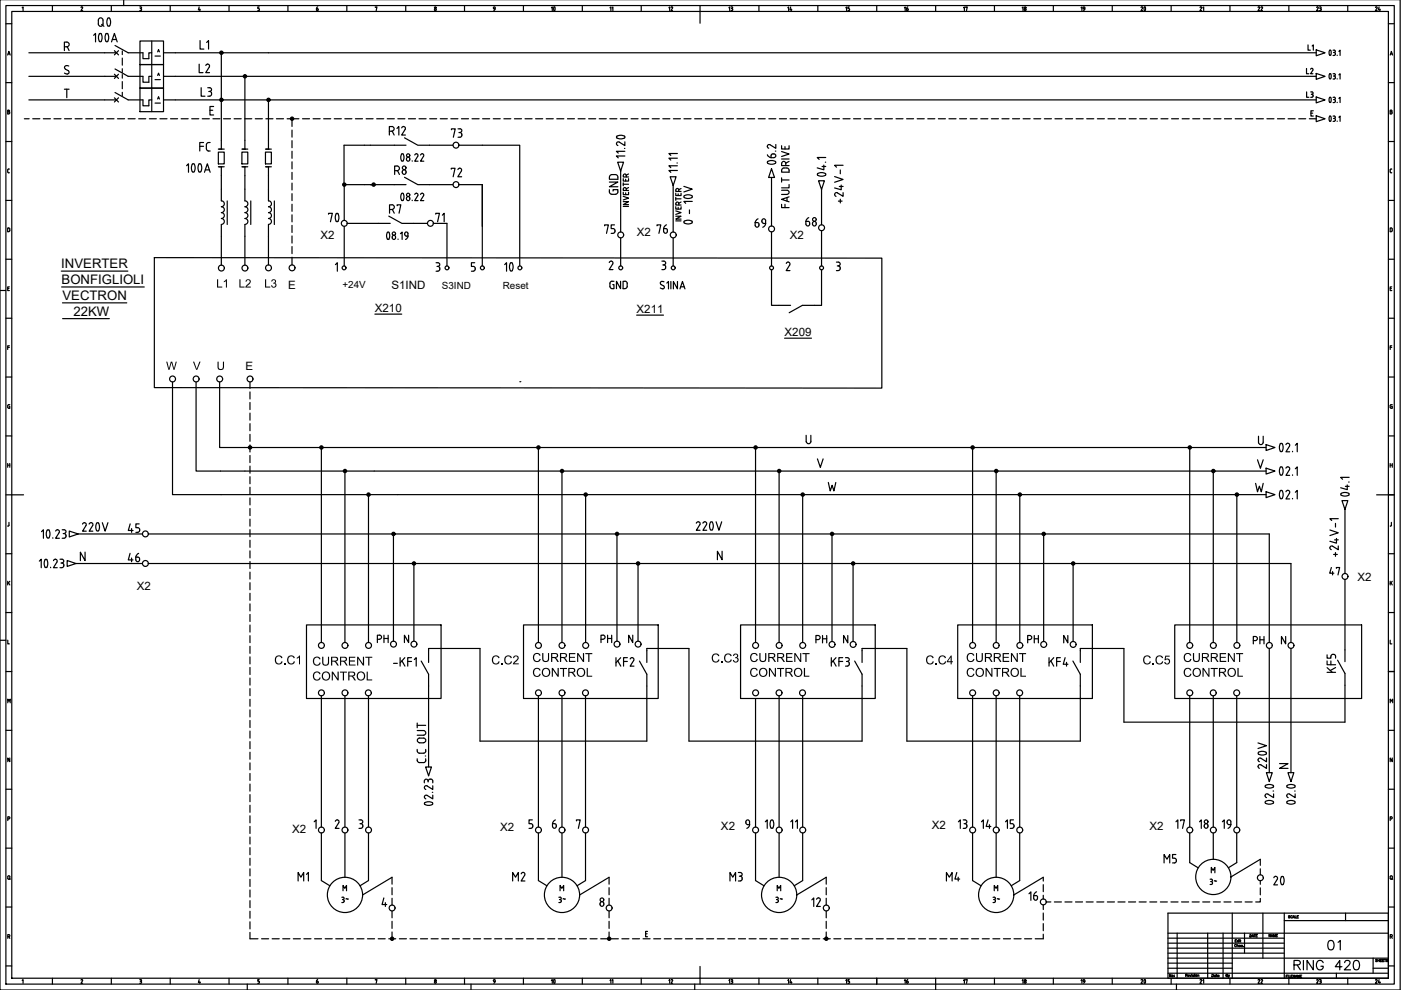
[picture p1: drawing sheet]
<svg xmlns="http://www.w3.org/2000/svg" width="297mm" height="210mm" viewBox="0 0 297 210" stroke-linecap="round" stroke-linejoin="round" font-family="sans-serif">
<defs><g id="words">
<g font-size="7.1">
<text x="18.7" y="7.8">Q0</text>
<text x="67.4" y="49">70</text>
<text x="104.1" y="59.6">10</text>
<text x="159.5" y="177.8">10</text>
</g>
<g font-size="6.6">
<text x="36.7" y="38.5">100A</text>
<text x="271.6" y="174.3" transform="rotate(-90 271.6 174.3)">02.0</text>
<text x="276.2" y="174.3" transform="rotate(-90 276.2 174.3)">02.0</text>
<text x="267.8" y="189.4">20</text>
</g>
<g font-size="5.3">
<text x="137.9" y="50.8">76</text>
<text x="217" y="192.3">16</text>
</g>
<g font-size="4.9">
<text x="45.2" y="11.6" transform="rotate(-90 45.2 11.6)">L1</text>
<text x="40.9" y="16.6">L2</text>
<text x="41.3" y="21.5">L3</text>
<text x="41.3" y="33.2">FC</text>
<text x="94.5" y="30.3">73</text>
<text x="82.5" y="38.1">R8</text>
<text x="94.5" y="38.8">72</text>
<text x="81.5" y="46.6">R7</text>
<text x="131.9" y="42.3" transform="rotate(-90 131.9 42.3)">GND</text>
<text x="91" y="48.3">71</text>
<text x="127" y="50.8">75</text>
<text x="158.7" y="49.4">69</text>
<text x="169.7" y="49">68</text>
<text x="128.1" y="62.4">GND</text>
<text x="264.9" y="105.5">W</text>
<text x="26.1" y="113.9">45</text>
<text x="26.1" y="120.3">46</text>
<text x="78.7" y="137.6">PH</text>
<text x="126.3" y="137.6">PH</text>
<text x="171.8" y="137.6">PH</text>
<text x="216.6" y="137.6">PH</text>
<text x="82.2" y="142.5">-KF1</text>
<text x="129.5" y="142.5">KF2</text>
<text x="175" y="142.5">KF3</text>
<text x="221.2" y="142.5">KF4</text>
<text x="284" y="143.9" transform="rotate(-90 284 143.9)">KF5</text>
<text x="202.1" y="176.7">13</text>
<text x="206.7" y="176.7">14</text>
<text x="212" y="176.7">15</text>
<text x="251.9" y="176.7" transform="rotate(-90 251.9 176.7)">17</text>
<text x="252.9" y="176.7">18</text>
<text x="261.8" y="176.7" transform="rotate(-90 261.8 176.7)">19</text>
<text x="245.5" y="184.2">M5</text>
<text x="62.1" y="188">M1</text>
<text x="107.6" y="188">M2</text>
<text x="153.5" y="188">M3</text>
<text x="199.3" y="188">M4</text>
<text x="170.7" y="193.3">12</text>
<text x="280.5" y="202.5">01</text>
<text x="273" y="206.7">RING 420</text>
</g>
<g font-size="4.4">
<text x="115" y="3.9">10</text>
<text x="240.2" y="3.9">20</text>
<text x="280.8" y="123.1">47</text>
<text x="264.6" y="137.6">PH</text>
<text x="170" y="176.7" transform="rotate(-90 170 176.7)">11</text>
<text x="115" y="209.9">10</text>
<text x="240.2" y="209.9">20</text>
</g>
<g font-size="4">
<text x="279.4" y="12" transform="rotate(-90 279.4 12)">L1</text>
<text x="275.9" y="16.9">L2</text>
<text x="275.9" y="21.9">L3</text>
<text x="270.2" y="164">N</text>
<text x="255.4" y="186.3">M</text>
<text x="71.3" y="192.6">3~</text>
<text x="117.1" y="192.6">3~</text>
<text x="163.3" y="192.6">3~</text>
<text x="209.2" y="192.6">3~</text>
</g>
<g font-size="3.5">
<text x="66" y="3.5">6</text>
<text x="103" y="3.5">9</text>
<text x="128.1" y="3.5">11</text>
<text x="140.8" y="3.5">12</text>
<text x="153.5" y="3.5">13</text>
<text x="165.8" y="3.5">14</text>
<text x="178.2" y="3.5">15</text>
<text x="190.5" y="3.5">16</text>
<text x="203.2" y="3.5">17</text>
<text x="215.5" y="3.5">18</text>
<text x="227.9" y="3.5">19</text>
<text x="256.1" y="3.5" transform="rotate(-90 256.1 3.5)">21</text>
<text x="268.5" y="3.5" transform="rotate(-90 268.5 3.5)">22</text>
<text x="278" y="3.5">23</text>
<text x="290.3" y="3.5">24</text>
<text x="293.5" y="150.3">M</text>
<text x="293.5" y="187.7">Q</text>
<text x="66" y="209.5">6</text>
<text x="103" y="209.5">9</text>
<text x="128.1" y="209.5">11</text>
<text x="140.8" y="209.5">12</text>
<text x="153.5" y="209.5">13</text>
<text x="165.8" y="209.5">14</text>
<text x="178.2" y="209.5">15</text>
<text x="190.5" y="209.5">16</text>
<text x="203.2" y="209.5">17</text>
<text x="215.5" y="209.5">18</text>
<text x="227.9" y="209.5">19</text>
<text x="256.1" y="209.5" transform="rotate(-90 256.1 209.5)">21</text>
<text x="261.4" y="208.5" transform="rotate(-90 261.4 208.5)">By</text>
<text x="268.5" y="209.5" transform="rotate(-90 268.5 209.5)">22</text>
<text x="278" y="209.5">23</text>
<text x="290.3" y="209.5">24</text>
</g>
<g font-size="2.8">
<text x="13" y="56.9">INVERTER</text>
<text x="13.1" y="60.3">BONFIGLIOLI</text>
<text x="13.3" y="63.6">VECTRON</text>
<text x="15.6" y="67">22KW</text>
</g>
<g font-size="2.4">
<text x="67.9" y="50.6">X2</text>
<text x="135" y="50.1">X2</text>
<text x="167.5" y="50.8">X2</text>
<text x="61.1" y="61.2">E</text>
<text x="83" y="61.3">S1IND</text>
<text x="79.5" y="66.1">X210</text>
<text x="135" y="66.3">X211</text>
<text x="166.3" y="71.2">X209</text>
<text x="52.1" y="78.4">E</text>
<text x="29" y="125.1">X2</text>
<text x="287.8" y="123.3">X2</text>
<text x="62" y="176.6">X2</text>
<text x="106.1" y="176.1">X2</text>
<text x="152.9" y="176">X2</text>
<text x="197.5" y="175.8">X2</text>
<text x="243.7" y="176">X2</text>
</g>
<g font-size="2.1">
<text x="72.6" y="61">+24V</text>
<text x="93.7" y="61.3">S3IND</text>
<text x="106.6" y="61.3">Reset</text>
</g>
</g></defs>
<!-- layer: 035 -->
<g fill="none" stroke="#000" stroke-width=".25">
<path d="M296.9 -.1v210h-296.9v-210M1.2 5h1.3M1.2 17.5h1.3M1.6 11.7l.3-.8 .3 .8M1.7 11.4h.4M2.5 2.4h291.9v205h-291.9zM4.7 1.6l.2-.1v.8M11.1 1.2v1.2M29.6 1.5h.2M29.7 1.8h.1M29.8 1.5l.2 .1-.2 .2M29.8 1.8l.2 .2v.2l-.4 .1"/>
<path d="M36.1 1.2v1.2M42.2 1.5l-.1 .6h.4M42.4 1.9v.4M48.6 1.2v1.2M54.9 1.5h-.2v.3l.3 .2M55 2v.1M55 2.1l-.3 .2M61 1.2v1.2M73.5 1.2v1.2M79.6 1.6l.3-.1-.1 .8M86 1.2v1.2M98.5 1.2v1.2"/>
<path d="M111 1.2v1.2M123.5 1.2v1.2M136 1.2v1.2M148.4 1.2v1.2M160.9 1.2v1.2M173.4 1.2v1.2M185.9 1.2v1.2M198.4 1.2v1.2M210.8 1.2v1.2M223.3 1.2v1.2M235.8 1.2v1.2M248.3 1.2v1.2"/>
<path d="M260.8 1.2v1.2M273.3 1.2v1.2M285.7 1.2v1.2M294.4 5h1.2M294.4 17.5h1.2M294.7 11.7l.3-.8 .3 .8M294.8 11.4h.4M1.2 30h1.3M1.6 36.4l.2 .2M1.8 36.6h.2M1.8 35.8h.2M1.8 35.8l-.2 .2v.4"/>
<path d="M1.9 23.7l.2 .2-.2 .2h-.3v-.7h.4v.3h-.4M294.4 30h1.2M294.7 36.4l.2 .2M294.9 36.6h.2M294.9 35.8h.2M294.9 35.8l-.2 .2v.4M295 23.7l.2 .2-.2 .2h-.3v-.7h.4v.3h-.4M1.2 42.5h1.3M1.2 55h1.3M1.8 48.3h-.2v.8h.2M1.8 48.3l.3 .3-.1 .4-.2 .1M294.4 42.5h1.2"/>
<path d="M294.4 55h1.2M294.9 48.3h-.2v.8h.2M294.9 48.3l.2 .1 .1 .5-.3 .2M0 61.6h1.2M1.2 67.5h1.3M1.2 79.9h1.3M1.6 61.2h.3M1.6 73.7h.4M2 60.8h-.4v.8h.4M2 73.3h-.4v.8M294.4 67.5h1.2M294.4 79.9h1.2"/>
<path d="M294.7 61.2h.3M294.7 73.7h.4M295.1 60.8h-.4v.8h.4M295.1 73.3h-.4v.8M1.2 92.4h1.3M1.6 98.6h.5M1.6 98.3v.8M1.9 85.8h.2M1.9 85.8l-.3 .2 .1 .5 .2 .1M1.9 86.1h.2v.5h-.2M2.1 98.3v.8M294.4 92.4h1.2"/>
<path d="M294.7 98.3v.8M294.7 98.6h.5M295 85.8h.2M295 85.8l-.3 .2v.3l.3 .3M295 86.1h.2v.5h-.2M295.2 98.3v.8M1.2 104.9h1.3M1.2 117.4h1.3M1.6 111.5h.1M1.9 110.8v.6l-.2 .1M294.4 104.9h1.2M294.4 117.4h1.2"/>
<path d="M294.7 111.5h.1M295 110.8v.6l-.2 .1M0 135.8h1.2M1.2 129.9h1.3M1.6 123.2v.8M1.7 135.7v.8h.3M1.8 123.5l.3 .5M2.1 123.2l-.5 .5M294.4 129.9h1.2M294.7 135.7v.8h.4M294.7 123.2v.8M294.9 123.5l.3 .5"/>
<path d="M295.2 123.2l-.5 .5M1.3 142.4h1.2M1.3 154.8h1.2M1.7 149v-.8l.2 .5 .3-.5v.8M294.4 142.4h1.2M294.4 154.8h1.2M1.3 167.3h1.2M1.3 179.8h1.2M1.7 173.6h.3v-.4h-.3v.8M2.1 160.7v.8l-.4-.8v.8M294.4 167.3h1.2M294.4 179.8h1.2"/>
<path d="M294.7 173.6h.4v-.4h-.4v.8M295.2 160.7v.8l-.5-.8v.8M1.3 192.3h1.2M1.7 186.2l.2 .3 .2-.3M1.7 198.6l.3-.1v-.3h-.3v.8M1.9 198.6l.2 .4M1.9 186.3l.3 .2M2.1 185.9v.3M2.1 185.9l-.2-.2h-.2v.5M247.6 200h24.7M247.6 198.9h24.7M249.6 197.9v9.5"/>
<path d="M256.1 197.9v9.5M259.3 197.9v9.5M263.9 197.9v4.2M267.8 193.6v9.6M272.3 195.2h22.1M285.3 193.6v1.6M294.4 192.3h1.2M294.7 198.6l.4-.1v-.3h-.4v.8M295 198.6l.2 .4M1.3 204.8h1.2M4.7 207.9l.2-.2v.8M11.1 207.4v1.3"/>
<path d="M17.2 207.8l.1-.1 .2 .2-.3 .6h.3M23.6 207.4v1.3M29.6 207.7h.2M29.7 208h.1M29.8 207.7l.2 .2-.2 .1M29.8 208l.2 .2v.2l-.4 .1M36.1 207.4v1.3M42.2 207.7l-.1 .6h.4M42.4 208.1v.4M48.6 207.4v1.3M52.4 208.7v1.2M54.9 207.7h-.2v.3l.3 .2"/>
<path d="M55 208.2v.1M55 208.3l-.3 .2M61 207.4v1.3M73.5 207.4v1.3M79.6 207.8l.3-.1-.1 .8M86 207.4v1.3M98.5 207.4v1.3M99.9 208.7v1.2M111 207.4v1.3M123.5 207.4v1.3M136 207.4v1.3M147.3 208.7v1.2"/>
<path d="M148.4 207.4v1.3M160.9 207.4v1.3M173.4 207.4v1.3M185.9 207.4v1.3M198.4 207.4v2.5M210.8 207.4v1.3M223.3 207.4v1.3M235.8 207.4v1.3M247.6 203.2h13.7M247.6 204.2h13.7M247.6 205.3h13.7M247.6 202.1h24.7"/>
<path d="M247.6 201h24.7M247.6 206.3h46.8M248.3 207.4v1.3M249.4 208.7v1.2M273.3 207.4v1.3M285.7 207.4v1.3M291.1 205.3h3.3M294.4 204.8h1.2"/>
<circle cx="92.3" cy="2" r=".2"/>
<circle cx="92.3" cy="1.6" r=".18"/>
<circle cx="92.3" cy="208.3" r=".21"/>
<circle cx="92.3" cy="207.9" r=".18"/>
</g>
<!-- layer: 07 -->
<path d="M1.2 1.2h294.4v207.5h-294.4zM148.4 2.4v2.5M2.5 104.9h2.5M291.9 104.9h2.5M247.6 193.6h46.8v13.8h-46.8zM247.6 197.9h46.8M261.3 193.6v13.8M272.3 193.6v13.8M148.4 204.9v2.5M261.3 203.2h33.1M291.1 203.2v3.1" fill="none" stroke="#000" stroke-width=".25"/>
<!-- layer: 025 -->
<g fill="none" stroke="#000" stroke-width=".25">
<path d="M261.9 199.5h.1M262.2 199.2h-.3v.5h.3M262.6 199.5l-.2-.1-.1 .2 .1 .1h.2M262.6 199.2v.5M262.7 199.3h.1M262.8 199.4v.3M262.9 199.4h.2M263 199.2l.1 .5M265 198.2a.26 .26 0 0 1 .3 .2 .26 .26 0 0 1-.3 .3zM265.4 198.7l.2-.5 .2 .5M265.5 198.5h.2M265.9 198.2h.3"/>
<path d="M266 198.2v.5M266.3 198.4h.2M266.6 198.2h-.3v.5h.3M269.4 198.1v.5l-.4-.5v.5M269.5 198.6l.2-.5 .2 .5M269.6 198.5h.2M270 198.6v-.5l.2 .5 .2-.5v.5M270.6 198.4h.2M270.9 198.1h-.3v.5h.3M273.5 194.2h-.3l.3 .4h-.3M274 194.3a.18 .18 0 0 0-.2-.2 .18 .18 0 0 0-.2 .2v.2a.18 .18 0 0 0 .2 .1 .18 .18 0 0 0 .2-.1M274.1 194.6l.2-.5 .2 .5"/>
<path d="M274.2 194.5h.2M274.6 194.1v.5h.3M275 194.4h.2M275.3 194.1h-.3v.5h.3M248.3 206.6v.5l-.3-.5v.5M249 206.8h.1M249 207.1h.1M251.4 206.8l.3-.1v-.1l-.3-.1v.5M251.5 206.8l.2 .2M251.9 206.9h.2v-.2l-.2 .3h.2M262.1 200.4a.18 .18 0 0 0-.2-.2 .18 .18 0 0 0-.1 .2v.1a.18 .18 0 0 0 .1 .2 .18 .18 0 0 0 .2-.1M262.3 200.5l.2-.1 .1 .3"/>
<path d="M262.3 200.2v.5M262.7 200.5h.3v-.1a.16 .16 0 0 0-.3 .1 .16 .16 0 0 0 .1 .2 .16 .16 0 0 0 .2 0M263.4 200.5v-.1a.17 .17 0 0 0-.2 .1 .17 .17 0 0 0 0 .2 .17 .17 0 0 0 .2 0M263.6 200.7h.1M292 203.5h-.3l.3 .3h-.3M292.1 203.4v.5M292.1 203.6h.4M292.5 203.4v.5M292.7 203.6h.2M293 203.4h-.3v.5h.3M293.1 203.6h.2M293.4 203.4h-.3v.5h.3"/>
<path d="M293.5 203.4h.3M293.7 203.4v.5M294.3 203.5h-.4l.4 .2-.1 .2-.3-.1"/>
<circle cx="248.6" cy="206.9" r=".17"/>
</g>
<g fill="none" stroke="#000" stroke-width=".25">
<path d="M6.1 11.2h16.1M6.1 16.2h16.1M37.2 11.2h241.9M37.2 16.2h241.9M46.9 11.2v18.6M51.9 16.2v13.6M5.2 25.2h1M6.1 21.2h16.1M6.9 25.2h1.5M9.2 25.2h1.5M11.4 25.2h1.5M13.7 25.2h1.5"/>
<path d="M15.9 25.2h1.5M18.2 25.2h1.5M20.4 25.2h1.5M22.7 25.2h1.5M24.9 25.2h1.5M27.2 25.2h1.5M29.4 25.2h1.5M31.7 25.2h1.4M33.9 25.2h1.5M36.2 25.2h1.5M37.2 21.2h241.9M38.4 25.2h1.5"/>
<path d="M40.6 25.2h1.5M42.9 25.2h1.5M45.1 25.2h1.5M47.4 25.2h1.5M49.6 25.2h1.5M51.9 25.2h1.5M51.9 37.2v2.9M54.1 25.2h1.5M56.4 25.2h1.5M56.9 21.2v8.6M56.9 37.2v2.9M58.6 25.2h1.5"/>
<path d="M60.9 25.2h2.5M61.9 25.2v1.6M61.9 27.6v1.5M61.9 29.8v1.5M61.9 32.1v1.5M61.9 34.3v1.5M61.9 36.5v1.6M61.9 38.8v1.5M64.1 25.2h1.5M66.4 25.2h1.5M68.6 25.2h1.5M70.9 25.2h1.5"/>
<path d="M73 39.2v7.6M73.1 25.2h1.5M75.4 25.2h1.5M77.6 25.2h1.5M79.9 25.2h1.5M82.1 25.2h1.5M83.6 30.8h-10.7v8.4h10.7M84.3 25.2h1.6M86.6 25.2h1.5M88.8 25.2h1.5M91.1 39.2h4.9M91.1 30.8h4.9"/>
<path d="M91.1 25.2h1.5M97.3 30.8h12.9v25.6M97.3 39.2h5v17.2M100.1 25.2h1.5M102.3 25.2h1.5M104.6 25.2h1.5M106.8 25.2h1.5M109.1 25.2h1.5M111.3 25.2h1.5M113.6 25.2h1.5M115.8 25.2h1.5M118 25.2h1.5"/>
<path d="M120.3 25.2h1.5M122.6 25.2h1.5M124.8 25.2h1.5M127 25.2h1.5M129.3 25.2h1.5M131.5 25.2h1.5M131.6 36.3v12.9M133.8 25.2h1.5M136 25.2h1.5M138.3 25.2h1.5M140.5 25.2h1.5M142.7 39.3v9.9"/>
<path d="M142.8 25.2h1.5M145 25.2h1.5M147.3 25.2h1.5M149.5 25.2h1.5M151.8 25.2h1.5M154 25.2h1.5M156.3 25.2h1.5M158.5 25.2h1.5M160.8 25.2h1.4M163 25.2h1.5M163.6 37.6v10.3M165.2 25.2h1.6"/>
<path d="M167.5 25.2h1.5M169.7 25.2h1.5M172 25.2h1.5M174.2 25.2h1.5M176.5 25.2h1.5M178.7 25.2h1.5M181 25.2h1.5M183.2 25.2h1.5M185.5 25.2h1.5M187.7 25.2h1.5M190 25.2h1.5M192.2 25.2h1.5"/>
<path d="M194.5 25.2h1.5M196.7 25.2h1.5M198.9 25.2h1.5M201.2 25.2h1.5M203.5 25.2h1.4M205.7 25.2h1.5M207.9 25.2h1.5M210.2 25.2h1.5M212.4 25.2h1.5M214.7 25.2h1.5M216.9 25.2h1.5M219.2 25.2h1.5"/>
<path d="M221.4 25.2h1.5M223.7 25.2h1.5M225.9 25.2h1.5M228.2 25.2h1.5M230.4 25.2h1.5M232.7 25.2h1.4M234.9 25.2h1.5M237.2 25.2h1.5M239.4 25.2h1.5M241.6 25.2h1.5M243.9 25.2h1.5M246.1 25.2h1.5"/>
<path d="M248.4 25.2h1.5M250.6 25.2h1.5M252.9 25.2h1.5M255.1 25.2h1.5M257.4 25.2h1.5M259.6 25.2h1.5M261.9 25.2h1.5M264.1 25.2h1.5M266.4 25.2h1.5M268.6 25.2h1.5M270.8 25.2h1.6M273.1 25.2h1.5"/>
<path d="M275.4 25.2h1.4M277.6 25.2h1.5M46.9 50.1v6.1M51.9 50.1v6.1M56.9 50.1v6.1M61.9 41.1v1.4M61.9 43.3v1.5M61.9 45.5v1.5M61.9 47.8v1.5M61.9 50v1.5M61.9 52.3v1.5M61.9 54.5v1.7"/>
<path d="M73 48v8.4M73.6 47.4h6.6M87.7 47.4h2.9M94.8 47.4v9M131.6 50.5v5.9M142.7 50.5v5.9M163.6 57.2v7.5h1.5M163.6 49.2v7.2M174.2 40.2v7.5M174.2 48.9v7.5M174.2 57.2v7.5h-1.6M36.6 81v23.9h231.8"/>
<path d="M41.6 81v18.9h226.8M46.6 81v13.9h221.8M53 81v1.4M53 83.1v1.5M53 85.3v1.5M53 87.6v1.5M53 89.8v1.5M53 92.1v1.5M53 94.3v1.5M53 96.6v1.5M53 98.8v1.5M68.1 94.9v41.3"/>
<path d="M73.1 99.9v36.3M110.2 80.9h.1M114.2 94.9v41.3M119.1 99.9v36.3M160.2 94.9v41.3M165.2 99.9v36.3M206.2 94.9v41.3M211.2 99.9v36.3M252.2 94.9v41.3M257.2 99.9v36.3M16.1 119.5h14.1M16.6 113.2h13.6"/>
<path d="M31.4 113.2h237.7v23M31.4 119.5h242.3v16.7M53 101.1v1.5M53 103.3v1.5M53 105.6v1.5M53 107.8v1.5M53 110.1v1.5M53 112.3v1.5M53 114.5v1.5M53 116.8v1.5M53 119.1v1.4M78.1 104.9v31.3"/>
<path d="M83.4 113.2v22.7M87.8 119.5v16.4M124.2 104.9v31.3M130.8 113.2v22.7M135.3 119.5v16.4M170.2 104.9v31.3M176.4 113.2v22.8M180.9 119.5v16.5M216.2 104.9v31.3M221.3 113.2v22.8M227.5 119.5v16.5M262.2 104.9v31.3"/>
<path d="M285.2 108v13.6M53 121.3v1.5M53 123.5v1.5M53 125.8v1.5M53 128v1.5M53 130.3v1.5M53 132.5v1.5M53 134.8v1.5M53 137v1.5M53 139.3v1.5M90.9 138v-.5h10.9v19.6h35.3v-11.6M137.1 137.5h9v19.6h36.7v-11.6"/>
<path d="M182.8 138v-.5h9.5v19.6h36.7v-11.6M229 138v-.5h9.3v15.6h46.9v-7.8M269.1 137.5v26.3M273.7 137.5v26.3M285.2 122.8v15M53 141.5v1.5M53 143.8v1.5M53 146v1.5M53 148.3v1.4M53 150.5v1.5M53 152.8v1.5M53 155v1.5"/>
<path d="M53 157.2v1.5M53 159.5v1.5M68.1 147.5v27.9M73.1 147.5v27.9M78.1 147.5v27.9M90.9 145.5v17.1M114.2 147.5v27.9M119.1 147.5v27.9M124.1 147.5v27.9M160.2 148.1v27.3M165.2 147.5v27.9M170.2 147.5v27.9"/>
<path d="M206.2 147.5v27.9M211.2 147.5v27.9M216.2 147.5v27.9M252.2 147.5v27.9M257.2 147.5v27.9M262.2 147.5v27.9M53 161.7v1.5M53 164v1.5M53 166.2v1.5M53 168.5v1.5M53 170.7v1.5M53 173v1.5"/>
<path d="M53 175.2v1.5M53 177.5v1.5M53 179.7v1.5M68.1 176.6v10.1l1.8 1.1M73.1 176.6v9.4M78.1 176.6v10.1l-1.8 1.1M114.2 176.6v10.1l1.8 1.1M119.1 176.6v9.4M124.1 176.6v10.1l-1.8 1.1M160.2 176.6v10.1l1.8 1.1M165.2 176.6v9.4M170.2 176.6v10.1l-1.8 1.1"/>
<path d="M206.2 176.6v10.1l1.8 1.1M211.2 176.6v9.4M216.2 176.6v10.1l-1.8 1.1M252.2 176.6v6.3l1.8 1.1M257.2 176.6v5.6M262.2 176.6v6.3l-1.8 1.1M53 197.7v1.3h1.7M53 182v1.5M53 184.2v1.5M53 186.5v1.5M53 188.7v1.5M53 191v1.4"/>
<path d="M53 193.2v1.5M53 195.4v1.5M55.5 199h1.5M57.7 199h1.5M59.9 199h1.5M62.2 199h1.5M64.4 199h1.5M66.7 199h1.5M68.9 199h1.5M71.2 199h1.5M73.4 199h1.5M75.7 199h1.5"/>
<path d="M77.9 199h1.5M80.2 199h1.5M82.4 199h1.5M83.1 186v1.5M83.1 188.2v1.5M83.1 190.5v1.4M83.1 193.2v1.4M83.1 195.3v1.5M83.1 197.6v1.4M84.7 199h1.5M86.9 199h1.5M89.2 199h1.5"/>
<path d="M91.4 199h1.5M93.6 199h1.5M95.9 199h1.5M98.1 199h1.6M100.4 199h1.5M102.6 199h1.5M104.9 199h1.5M107.1 199h1.5M109.4 199h1.5M111.6 199h1.5M113.9 199h1.5M116.1 199h1.5"/>
<path d="M118.4 199h1.5M120.6 199h1.5M122.9 199h1.5M125.1 199h1.5M127.4 199h1.5M129.1 186v1.5M129.1 188.2v1.5M129.1 190.5v1.4M129.1 193.2v1.4M129.1 195.3v1.5M129.1 197.6v1.4M129.6 199h1.5"/>
<path d="M131.8 199h1.5M134.1 199h1.5M136.3 199h1.5M138.6 199h1.5M140.8 199h1.5M143.1 199h1.5M145.3 199h1.5M147.6 199h1.5M149.8 199h1.5M152.1 199h1.5M154.3 199h1.5M156.6 199h1.5"/>
<path d="M158.8 199h1.5M161.1 199h1.5M163.3 199h1.5M165.6 199h1.4M167.8 199h1.5M170.1 199h1.5M172.3 199h1.5M174.5 199h1.5M175.2 186v1.5M175.2 195.3v1.5M175.2 197.6v1.4M176.8 199h1.5"/>
<path d="M179 199h1.5M181.3 199h1.5M183.5 199h1.5M185.8 199h1.5M188 199h1.5M190.3 199h1.5M192.5 199h1.5M194.8 199h1.5M197 199h1.5M199.3 199h1.5M201.5 199h1.5M203.8 199h1.5"/>
<path d="M206 199h1.5M208.3 199h1.4M210.5 199h1.5M212.7 199h1.5M215 199h1.5M217.2 199h1.5M221.2 198.1v.9h-1.7M221.2 186v.8M221.2 193.6v1.5M221.2 195.8v1.5M223.5 191.2h1.5M225.8 191.2h1.5"/>
<path d="M228 191.2h1.5M230.3 191.2h1.5M232.5 191.2h1.5M234.8 191.2h1.5M237 191.2h1.5M239.3 191.2h1.5M241.5 191.2h1.5M243.8 191.2h1.5M246 191.2h1.5M248.3 191.2h1.5M250.5 191.2h1.5M252.8 191.2h1.5"/>
<path d="M255 191.2h1.5M257.2 191.2h1.5M259.5 191.2h1.5M261.7 191.2h1.5M264 191.2h1.5"/>
</g>
<!-- layer: 0 -->
<g fill="none" stroke="#000" stroke-width=".25">
<path d="M13 57.5h14.1M32.7 54.6l154.3 .1v27.6l-154.3-.1zM13.1 60.8h17.5M13.3 64.2h13.6M13.3 67.6h9.9M79.5 66.6h5.7M135 66.8h5.7M166.3 71.7h5.7M65 132.5h28.5v15.6h-28.5zM111 132.5h28.6v15.6h-28.6zM157 132.5h28.6v15.6h-28.6zM203.1 132.5h28.5v15.6h-28.5z"/>
<path d="M249.1 132.5h39.6v15.6h-39.6z"/>
</g>
<g fill="#000">
<path d="M35.2 76.7h.3l.3 1.5 .4-1.5h.3l.4 1.5 .4-1.5h.2l-.5 1.7h-.2l-.4-1.5-.5 1.5h-.2zM40.9 76.7h.3l.5 1.5 .6-1.5h.2l-.7 1.7h-.2zM46 59.2h.2v1.6h.9v.2h-1.1zM46.1 76.7h.3v1.2l.3 .3 .5-.1 .1-1.4h.2v1.1l-.2 .5-.6 .2-.5-.3zM47.5 59.6l.6-.4v1.8h-.2v-1.4l-.4 .3zM50.8 59.2h.2v1.6h.9v.2h-1.1zM52.2 59.4l.6-.2 .3 .3v.5l-.8 .8h.9v.2h-1.2l1-1.3-.3-.3-.3 .1-.1 .2h-.3zM56.2 59.2h.2v1.6h.9v.2h-1.1zM57.6 59.4l.6-.2 .3 .3v.3l-.2 .2 .2 .2 .1 .3-.3 .5h-.5l-.3-.3v-.2h.2l.1 .2 .3 .1 .3-.3-.2-.4h-.3v-.1l.4-.2v-.3l-.3-.1-.3 .3h-.2zM77.4 139.2h1.5v.3h-.6v1.6h-.2v-1.6h-.7zM113.2 138.7l.3-.2 .6-.1 .4 .3 .1 .3h-.2l-.3-.3h-.5l-.4 .6 .2 .6 .3 .3 .5-.1 .2-.4h.2l-.2 .5-.7 .2-.6-.4-.1-.8zM115 138.5h.2v1.3l.3 .3 .6-.1 .1-1.5h.2v1.3l-.2 .4-.7 .2-.4-.3z"/>
<path d="M124.1 138.5h1.5v.2h-.6v1.6h-.3v-1.6h-.6zM151.1 138.8l.5-.3h.4l.4 .3 .1 .3h-.2l-.3-.3h-.5l-.3 .6v.5l.3 .3h.5l.3-.4 .2 .1-.2 .4-.7 .2-.5-.3-.2-.9zM153.7 138.9l.5-.4 .5 .1 .3 .2 .1 .3h-.2l-.3-.3h-.4l-.4 .5v.6l.3 .3h.5l.3-.4 .3 .1-.3 .4-.7 .2-.4-.2-.3-.6zM155.6 138.7l.5-.1 .4 .3v.3l-.2 .2 .2 .2 .1 .4-.3 .4-.5 .1-.4-.4v-.2h.2l.2 .3 .3 .1 .3-.3-.1-.4h-.5l.1-.2 .3-.2 .1-.3-.4-.1-.3 .3h-.2zM159.3 138.7l.4-.3 .8 .2 .2 .4h-.3l-.3-.3h-.5l-.3 .7 .1 .5 .3 .2h.4l.3-.4h.3l-.3 .5-.7 .2-.5-.4-.2-.7zM161 138.5h.2v1.3l.4 .3 .6-.1v-1.5h.3v1.4l-.3 .4-.6 .1-.5-.3zM170.1 138.5h1.5v.2h-.6v1.6h-.2v-1.6h-.7zM205.1 138.7l.5-.3 .5 .1 .3 .2 .2 .3h-.3l-.3-.3h-.4l-.4 .5 .1 .6 .3 .3h.5l.3-.4h.2l-.3 .5-.6 .2-.5-.2-.2-.6zM206.9 138.5h.3v1.3l.3 .3 .6-.2v-1.4h.3v1.3l-.3 .5-.6 .1-.5-.3zM216.1 138.5h1.5v.2h-.7v1.6h-.2v-1.6h-.6zM247.1 139h.9v.2h-.8l-.1 .5h.6l.4 .3v.5l-.4 .4h-.5l-.3-.4-.1-.1 .3-.1 .2 .4h.2l.3-.4-.2-.5-.7 .2zM251.2 138.7l.5-.3 .7 .3 .2 .3h-.3l-.2-.3h-.4l-.3 .2-.2 .3 .1 .6 .3 .3h.5l.3-.4h.2l-.3 .5-.6 .2-.6-.4-.1-.7z"/>
<path d="M252.9 138.5h.3v1.3l.3 .3 .6-.1v-1.5h.3v1.4l-.3 .4-.6 .1-.5-.3zM262.1 138.5h1.5v.2h-.7v1.6h-.2v-1.6h-.6zM58.5 139.2l.5-.2 .7 .2 .2 .3-.3 .1-.2-.4h-.4l-.3 .2-.2 .3 .1 .6 .3 .4 .5-.1 .3-.4 .2 .1-.3 .4-.7 .2-.4-.3-.2-.9zM60.2 140.6h.3v.3h-.3zM61 139.3l.6-.3 .8 .2 .1 .3-.2 .1-.3-.4h-.5l-.4 .6 .1 .5 .2 .3h.6l.3-.4 .2 .1-.2 .4-.6 .2-.6-.3-.2-.5zM62.9 139.4l.7-.4v1.9h-.2v-1.5l-.5 .3zM66.6 139.5l.5-.3 .7 .3 .2 .3h-.3l-.3-.3h-.5l-.3 .6 .1 .6 .3 .2h.5l.3-.4h.2l-.3 .5-.6 .2-.5-.3-.3-.6zM66.6 142.6l.5-.2 .7 .2 .2 .3-.3 .1-.2-.4h-.5l-.4 .6 .1 .6 .3 .3 .5-.1 .3-.4 .2 .1-.3 .5-.6 .1-.5-.2-.3-.7zM68.3 139.2h.3v1.5l.3 .2 .5-.1 .1-1.6h.3v1.4l-.2 .4-.7 .2-.5-.3zM70.3 142.4h.3l1 1.5v-1.5h.2v1.9h-.2l-1-1.5v1.5h-.3zM72.1 142.4h1.5v.2h-.7v1.7h-.2v-1.7h-.6zM74 139.2h1.3v.3h-1.1v.5h1v.3h-1v.6h1.2v.2h-1.4z"/>
<path d="M75.7 139.2h.3l.9 1.5v-1.5h.3v1.9h-.3l-1-1.4v1.4h-.2zM77.7 142.4h.3v1.7h.9v.2h-1.2zM104.5 139.2l.8-.2 .5 .2 .1 .3-.2 .1-.4-.4h-.4l-.4 .6 .1 .6 .3 .2h.5l.3-.4 .2 .1-.3 .5-.7 .1-.4-.3-.2-.9zM106.3 140.6h.2v.3h-.2zM107.1 139.2l.6-.2 .7 .2 .1 .3-.2 .1-.2-.4h-.4l-.4 .2-.1 .3v.6l.4 .4 .4-.1 .3-.4 .3 .1-.3 .4-.8 .2-.4-.3-.2-.7zM108.9 139.2l.4-.2 .6 .2 .1 .3-.1 .4-.8 .7h.9v.3h-1.3l1-1.4-.1-.3h-.3l-.3 .3h-.2zM113.2 141.9l.3-.3h.6l.4 .3 .1 .2-.2 .1-.3-.3-.5-.1-.4 .6 .2 .7 .3 .2 .5-.1 .2-.4 .2 .1-.2 .5-.7 .1-.5-.2-.2-.6zM117 141.6h.2l1 1.5v-1.5h.3v1.9h-.3l-1-1.5v1.5h-.2zM118.7 141.6h1.5v.3h-.6v1.6h-.3v-1.6h-.6zM120.6 138.5h1.4v.2h-1.1v.6h1v.2h-1v.6h1.1v.2h-1.4zM122.4 138.5h.2l1 1.4v-1.4h.2v1.8h-.2l-1-1.4v1.4h-.2zM124.4 141.6h.2v1.7h1v.2h-1.2z"/>
<path d="M152.9 140.2h.2v.3h-.2zM159.3 141.9l.4-.3 .8 .2 .2 .3-.3 .1-.3-.4-.5 .1-.3 .6 .1 .6 .3 .2 .5-.1 .2-.4 .3 .1-.3 .5-.6 .1-.5-.2-.3-.7zM163 141.6h.3l1 1.5v-1.5h.2v1.9h-.2l-1-1.5v1.5h-.3zM164.8 141.6h1.4v.3h-.6v1.6h-.2v-1.6h-.6zM166.7 138.5h1.3v.2h-1.1v.6h1v.2h-1v.6h1.2v.2h-1.4zM168.4 138.5h.3l.9 1.4 .1-1.4h.2v1.8h-.3l-.9-1.4-.1 1.4h-.2zM170.4 141.6h.3v1.7h.9v.2h-1.2zM196.6 139.2l.5-.2 .7 .2 .2 .3-.3 .1-.2-.4h-.4l-.3 .1-.2 .4v.6l.4 .3h.4l.3-.4 .3 .1-.3 .4-.5 .2-.6-.3-.3-.9zM198.3 140.6h.3v.3h-.3zM199.1 139.3l.6-.3h.4l.3 .2 .2 .3-.3 .1-.3-.4h-.4l-.3 .2-.1 .4 .1 .6 .3 .3 .5-.1 .3-.4 .2 .1-.3 .4-.5 .2-.6-.2-.3-.7zM205.2 141.9l.4-.3h.5l.3 .3 .2 .2-.3 .1-.3-.4h-.4l-.4 .6 .1 .6 .3 .3h.4l.4-.5 .2 .1-.3 .5-.6 .1-.5-.2-.2-.6zM209 141.6h.2l1 1.5v-1.5h.2v1.9h-.2l-1-1.5v1.5h-.2z"/>
<path d="M210.7 141.6h1.5v.3h-.6v1.6h-.3v-1.6h-.6zM212.6 138.5h1.3v.2h-1.1v.6h1.1v.2h-1.1v.6h1.2v.2h-1.4zM214.3 138.5h.3l1 1.4v-1.4h.2v1.8h-.3l-.9-1.4v1.4h-.3zM216.3 141.6h.3v1.7h.9v.2h-1.2zM242.5 139.3l.6-.3 .7 .2 .2 .3-.3 .1-.2-.4h-.5l-.4 .6 .1 .5 .2 .3h.6l.3-.4 .2 .1-.2 .4-.6 .2-.6-.3-.2-.5zM244.3 140.6h.3v.3h-.3zM245.2 139.2l.5-.2 .7 .2 .2 .3-.2 .1-.3-.4h-.4l-.3 .1-.2 .4 .1 .6 .4 .4 .4-.1 .3-.4 .2 .1-.2 .4-.6 .2-.6-.3-.2-.5zM251.2 141.9l.5-.3 .7 .2 .2 .3-.3 .1-.2-.3-.4-.1-.3 .2-.2 .3 .1 .7 .3 .3 .5-.1 .3-.4 .2 .1-.3 .5-.6 .1-.5-.2-.2-.7zM255 141.6h.2l1 1.5v-1.5h.2v1.9h-.2l-1-1.5v1.5h-.2zM256.7 141.6h1.5v.3h-.6v1.6h-.3v-1.6h-.6zM258.6 138.5h1.3v.2h-1.1v.6h1.1v.2h-1.1v.6h1.2v.2h-1.4zM260.3 138.5h.3l1 1.4v-1.4h.2v1.8h-.2l-1-1.4v1.4h-.3z"/>
<path d="M262.4 141.6h.2v1.7h.9v.2h-1.1z"/>
<path d="M68.2 143.3a.95 .95 0 0 1 1.9 0 .95 .95 0 0 1-1.9 0zM68.4 143.4a.71 .71 0 0 0 1.4 0 .71 .71 0 0 0-1.4 0z"/>
<path d="M70.2 139.2h1.1l.3 .3v.5l-.4 .3 .6 .8h-.3l-.7-.8h-.4v.8h-.2zM70.4 139.4v.7h.8l.2-.3-.1-.3z"/>
<path d="M72.1 139.2l1.3 .2 .2 .5-.6 .4 .7 .8h-.3l-.7-.8h-.4v.8h-.2zM72.3 139.4v.7h.8l.2-.3-.1-.3z"/>
<path d="M73.8 142.4h1.1l.3 .2 .1 .6-.5 .2 .7 .9h-.3l-.7-.9h-.4v.9h-.3zM74.1 142.6v.6h.7l.3-.2-.2-.4z"/>
<path d="M75.6 143.3a.95 .95 0 0 1 1.9 0 .95 .95 0 0 1-1.9 0zM75.8 143.4a.72 .72 0 0 0 1.4 0 .72 .72 0 0 0-1.4 0z"/>
<path d="M114.8 142.5a.95 .95 0 0 1 1.9 0 .95 .95 0 0 1-1.9 0zM115 142.6a.75 .75 0 0 0 1.5 0 .75 .75 0 0 0-1.5 0z"/>
<path d="M116.8 138.5h1.2l.3 .2v.5l-.5 .3 .7 .8h-.3l-.6-.8h-.5v.8h-.3zM117.1 138.7v.6h.7l.2-.2 .1-.3-.2-.1z"/>
<path d="M118.7 138.5l1.4 .1 .1 .6-.5 .3 .7 .8h-.3l-.7-.8h-.4v.8h-.3zM119 138.7v.6h.7l.3-.2-.2-.4z"/>
<path d="M120.5 141.6h1l.4 .2v.5l-.4 .3 .6 .9h-.3l-.4-.6-.4-.2h-.3v.8h-.2zM120.7 141.8v.6h.8l.2-.2-.2-.3z"/>
<path d="M122.2 142.5a.95 .95 0 0 1 1.9 0 .95 .95 0 0 1-1.9 0zM122.5 142.6a.71 .71 0 0 0 1.4 0 .71 .71 0 0 0-1.4 0z"/>
<path d="M160.9 142.5a.94 .94 0 0 1 1.8 0 .94 .94 0 0 1-1.8 0zM161.1 142.6a.71 .71 0 0 0 1.4 0 .71 .71 0 0 0-1.4 0z"/>
<path d="M162.9 138.5l1.3 .1 .2 .6-.5 .3 .6 .8h-.3l-.6-.8h-.5v.8h-.2zM163.1 138.7v.6h.7l.3-.2-.2-.4z"/>
<path d="M164.8 138.5h1l.3 .1 .1 .6-.4 .3 .6 .8h-.3l-.6-.8h-.5v.8h-.2zM165 138.7v.6h.7l.3-.2-.2-.4z"/>
<path d="M166.5 141.6h1l.4 .2v.6l-.4 .2 .7 .9h-.3l-.5-.7-.3-.1h-.3v.8h-.3zM166.8 141.8v.6l.9-.1v-.3l-.1-.1z"/>
<path d="M168.3 142.5a.95 .95 0 0 1 1.9 0 .95 .95 0 0 1-1.9 0zM168.5 142.6a.71 .71 0 0 0 1.4 0 .71 .71 0 0 0-1.4 0z"/>
<path d="M201.6 139h.2v1.2h.2v.2h-.2v.5h-.3v-.5h-.8v-.2zM201.5 139.4l-.5 .8h.5z"/>
<path d="M206.8 142.5a.95 .95 0 0 1 1.9 0 .95 .95 0 0 1-1.9 0zM207.3 141.9l-.2 .5 .1 .6 .4 .3 .5-.1 .3-.5-.1-.6-.4-.3z"/>
<path d="M208.8 138.5h1l.4 .2v.5l-.4 .3 .7 .8h-.4l-.6-.8h-.4v.8h-.3zM209.1 138.7v.6h.7l.2-.2-.1-.4z"/>
<path d="M210.7 138.5h1.1l.3 .2 .1 .5-.5 .3 .6 .8h-.3l-.6-.8h-.5v.8h-.2zM210.9 138.7v.6h.7l.3-.2v-.3l-.1-.1z"/>
<path d="M212.4 141.6h1.1l.3 .2 .1 .5-.2 .3h-.3l.7 .9h-.3l-.4-.7-.4-.1h-.3v.8h-.3zM212.7 141.8v.6h.7l.3-.1-.2-.4z"/>
<path d="M214.2 142.5a.95 .95 0 0 1 1.9 0 .95 .95 0 0 1-1.9 0zM214.4 142.6a.71 .71 0 0 0 1.4 0 .71 .71 0 0 0-1.4 0z"/>
<path d="M252.8 142.5a.95 .95 0 0 1 1.9 0 .95 .95 0 0 1-1.9 0zM253 142.6a.71 .71 0 0 0 1.4 0 .71 .71 0 0 0-1.4 0z"/>
<path d="M254.8 138.5l1.4 .1 .1 .6-.5 .3 .7 .8h-.3l-.7-.8h-.4v.8h-.3zM255.1 138.7v.6h.7l.2-.2-.1-.4z"/>
<path d="M256.7 138.5h1l.4 .1 .1 .6-.5 .3 .7 .8h-.4l-.6-.8h-.5v.8h-.2zM256.9 138.7v.6h.8l.2-.2-.1-.4z"/>
<path d="M258.4 141.6h1.1l.3 .2 .1 .6-.5 .2 .7 .9h-.3l-.5-.7-.3-.1h-.3v.8h-.3zM258.7 141.8v.6l1-.1v-.3l-.2-.1z"/>
<path d="M260.2 142.5a.95 .95 0 0 1 1.9 0 .95 .95 0 0 1-1.9 0zM260.4 142.6a.75 .75 0 0 0 1.5 0 .75 .75 0 0 0-1.5 0z"/>
</g>
<!-- layer: SYMS -->
<g fill="none" stroke="#000" stroke-width=".25">
<path d="M22.2 11.2h2.5M22.2 16.2h2.5M24.3 10.7l.8 .9M24.3 15.7l.8 .9M24.4 9.6l2.8 1.6h3.1v1.2h1.3v-1.2h.6M24.4 14.6l2.8 1.6h3.1v1.2h1.3v-1.2h.6M24.4 19.6l2.8 1.6h3.1v1.2h1.3v-1.2h.6M25.1 10.7l-.8 .9M25.1 15.7l-.8 .9M29.7 8.7h5v5h-5zM29.7 13.7h5v5h-5zM29.7 18.7h5v5h-5z"/>
<path d="M32.2 8.7v15M34.7 11.2h2.5M34.7 16.2h2.5M279.1 10.6l1.8 .6-1.8 .6zM279.1 15.6l1.8 .6-1.8 .6zM22.2 21.2h2.5M24.3 20.7l.8 .9M25.1 20.7l-.8 .9M34.7 21.2h2.5M51.3 32.3h1.2v2.4h-1.2zM51.3 31.6h1.2M51.3 35.4h1.2"/>
<path d="M51.9 29.8v1.8M51.9 35.4v1.8M56.3 32.3h1.2v2.4h-1.2zM56.3 31.6h1.2M56.3 35.4h1.2M56.9 29.8v1.8M56.9 35.4v1.8M83.6 30.8h2.5M85.8 37.6l2.8 1.6h2.5M85.8 29.2l2.8 1.6h2.5M142.1 37.5h1.2l-.6 1.8zM163.6 35.8l.6 1.8h-1.2z"/>
<path d="M173.5 38.3h1.3l-.6 1.9zM279.1 20.6l1.8 .6-1.8 .6zM279.1 24.5l1.8 .7-1.8 .6zM46.9 40.1v2.5M46.9 47.6v2.5M46.9 42.6a.62 .62 0 0 1 .7 .6 .62 .62 0 0 1-.7 .6 .62 .62 0 0 1 .7 .7 .62 .62 0 0 1-.7 .6 .62 .62 0 0 1 .7 .6 .62 .62 0 0 1-.7 .6 .62 .62 0 0 1 .7 .7 .62 .62 0 0 1-.7 .6M48.2 42.6v5M51.9 40.1v2.5M51.9 42.6a.62 .62 0 0 1 .7 .6 .62 .62 0 0 1-.7 .6 .62 .62 0 0 1 .7 .7 .62 .62 0 0 1-.7 .6 .62 .62 0 0 1 .7 .6 .62 .62 0 0 1-.7 .6 .62 .62 0 0 1 .7 .7 .62 .62 0 0 1-.7 .6v2.5M53.2 42.6v5M56.9 40.1v2.5M56.9 42.6a.62 .62 0 0 1 .7 .6 .62 .62 0 0 1-.7 .6 .62 .62 0 0 1 .7 .7 .62 .62 0 0 1-.7 .6 .62 .62 0 0 1 .7 .6 .62 .62 0 0 1-.7 .6 .62 .62 0 0 1 .7 .7 .62 .62 0 0 1-.7 .6v2.5"/>
<path d="M58.2 42.6v5M82.4 45.8l2.8 1.6h2.5M165.1 64.7h2.5M172.6 64.7h-2.5l-2.8 1.6M268.4 94.3l1.9 .6-1.9 .6zM268.4 99.3l1.9 .6-1.9 .6zM14.2 118.8l1.9 .7-1.9 .6zM14.7 112.6l1.9 .6-1.9 .6zM284.5 106.1h1.3l-.6 1.9zM182.8 138v2.5M229 138v2.5M90.9 143v2.5"/>
<path d="M137.1 143v2.5M181.2 140.2l1.6 2.8v2.5M227.5 140.2l1.5 2.8v2.5M90.2 162.6h1.3l-.6 1.9zM83.1 186l-6.2 3.8M129.1 186l-6.2 3.8M175.2 186l-6.3 3.8M221.2 186l-6.3 3.8M267.2 182.2l-6.2 3.7"/>
<circle cx="46.9" cy="11.2" r=".35"/>
<circle cx="46.9" cy="11.2" r=".22"/>
<circle cx="51.9" cy="16.2" r=".35"/>
<circle cx="51.9" cy="16.2" r=".22"/>
<circle cx="51.9" cy="16.2" r=".12"/>
<circle cx="56.9" cy="21.2" r=".35"/>
<circle cx="56.9" cy="21.2" r=".22"/>
<circle cx="56.9" cy="21.2" r=".12"/>
<circle cx="61.9" cy="25.2" r=".35"/>
<circle cx="61.9" cy="25.2" r=".22"/>
<circle cx="61.9" cy="25.2" r=".12"/>
<circle cx="73" cy="39.1" r=".35"/>
<circle cx="73" cy="39.1" r=".12"/>
<circle cx="73" cy="39.1" r=".22"/>
<circle cx="79.2" cy="39.1" r=".35"/>
<circle cx="79.2" cy="39.1" r=".12"/>
<circle cx="79.2" cy="39.1" r=".22"/>
<circle cx="46.9" cy="56.8" r=".62"/>
<circle cx="51.9" cy="56.8" r=".62"/>
<circle cx="56.9" cy="56.8" r=".62"/>
<circle cx="61.9" cy="56.8" r=".62"/>
<circle cx="73" cy="56.8" r=".41"/>
<circle cx="94.8" cy="56.8" r=".41"/>
<circle cx="131.6" cy="56.8" r=".41"/>
<circle cx="142.7" cy="56.8" r=".41"/>
<circle cx="163.6" cy="56.8" r=".41"/>
<circle cx="174.2" cy="56.8" r=".41"/>
<circle cx="36.6" cy="80.4" r=".62"/>
<circle cx="41.6" cy="80.4" r=".62"/>
<circle cx="46.6" cy="80.4" r=".62"/>
<circle cx="53" cy="80.4" r=".62"/>
<circle cx="53" cy="94.9" r=".35"/>
<circle cx="53" cy="94.9" r=".12"/>
<circle cx="53" cy="94.9" r=".22"/>
<circle cx="68.1" cy="94.9" r=".35"/>
<circle cx="68.1" cy="94.9" r=".12"/>
<circle cx="68.1" cy="94.9" r=".22"/>
<circle cx="73.1" cy="99.9" r=".35"/>
<circle cx="73.1" cy="99.9" r=".12"/>
<circle cx="73.1" cy="99.9" r=".22"/>
<circle cx="114.2" cy="94.9" r=".35"/>
<circle cx="114.2" cy="94.9" r=".12"/>
<circle cx="114.2" cy="94.9" r=".22"/>
<circle cx="119.2" cy="99.9" r=".35"/>
<circle cx="119.2" cy="99.9" r=".12"/>
<circle cx="119.2" cy="99.9" r=".22"/>
<circle cx="160.2" cy="94.9" r=".35"/>
<circle cx="160.2" cy="94.9" r=".12"/>
<circle cx="160.2" cy="94.9" r=".22"/>
<circle cx="165.2" cy="99.9" r=".35"/>
<circle cx="165.2" cy="99.9" r=".12"/>
<circle cx="165.2" cy="99.9" r=".22"/>
<circle cx="206.2" cy="94.9" r=".35"/>
<circle cx="206.2" cy="94.9" r=".22"/>
<circle cx="206.2" cy="94.9" r=".12"/>
<circle cx="211.2" cy="99.9" r=".35"/>
<circle cx="211.2" cy="99.9" r=".22"/>
<circle cx="211.2" cy="99.9" r=".12"/>
<circle cx="252.3" cy="94.9" r=".35"/>
<circle cx="252.3" cy="94.9" r=".22"/>
<circle cx="252.3" cy="94.9" r=".12"/>
<circle cx="257.2" cy="99.9" r=".35"/>
<circle cx="257.2" cy="99.9" r=".22"/>
<circle cx="257.2" cy="99.9" r=".12"/>
<circle cx="78.1" cy="104.9" r=".35"/>
<circle cx="78.1" cy="104.9" r=".12"/>
<circle cx="78.1" cy="104.9" r=".22"/>
<circle cx="83.4" cy="113.2" r=".35"/>
<circle cx="83.4" cy="113.2" r=".12"/>
<circle cx="83.4" cy="113.2" r=".22"/>
<circle cx="87.8" cy="119.5" r=".35"/>
<circle cx="87.8" cy="119.5" r=".12"/>
<circle cx="87.8" cy="119.5" r=".22"/>
<circle cx="124.2" cy="104.9" r=".35"/>
<circle cx="124.2" cy="104.9" r=".12"/>
<circle cx="124.2" cy="104.9" r=".22"/>
<circle cx="130.8" cy="113.2" r=".35"/>
<circle cx="130.8" cy="113.2" r=".12"/>
<circle cx="130.8" cy="113.2" r=".22"/>
<circle cx="135.3" cy="119.5" r=".35"/>
<circle cx="135.3" cy="119.5" r=".12"/>
<circle cx="135.3" cy="119.5" r=".22"/>
<circle cx="170.2" cy="104.9" r=".35"/>
<circle cx="170.2" cy="104.9" r=".12"/>
<circle cx="170.2" cy="104.9" r=".22"/>
<circle cx="176.4" cy="113.2" r=".35"/>
<circle cx="176.4" cy="113.2" r=".22"/>
<circle cx="176.4" cy="113.2" r=".12"/>
<circle cx="180.9" cy="119.5" r=".35"/>
<circle cx="180.9" cy="119.5" r=".22"/>
<circle cx="180.9" cy="119.5" r=".12"/>
<circle cx="216.2" cy="104.9" r=".35"/>
<circle cx="216.2" cy="104.9" r=".22"/>
<circle cx="216.2" cy="104.9" r=".12"/>
<circle cx="221.3" cy="113.2" r=".35"/>
<circle cx="221.3" cy="113.2" r=".22"/>
<circle cx="221.3" cy="113.2" r=".12"/>
<circle cx="227.5" cy="119.5" r=".35"/>
<circle cx="227.5" cy="119.5" r=".22"/>
<circle cx="227.5" cy="119.5" r=".12"/>
<circle cx="262.2" cy="104.9" r=".35"/>
<circle cx="262.2" cy="104.9" r=".22"/>
<circle cx="262.2" cy="104.9" r=".12"/>
<circle cx="68.1" cy="136.8" r=".62"/>
<circle cx="73.1" cy="136.8" r=".62"/>
<circle cx="87.8" cy="136.6" r=".62"/>
<circle cx="114.2" cy="136.8" r=".62"/>
<circle cx="119.2" cy="136.8" r=".62"/>
<circle cx="124.2" cy="136.8" r=".62"/>
<circle cx="135.3" cy="136.6" r=".62"/>
<circle cx="160.2" cy="136.8" r=".62"/>
<circle cx="165.2" cy="136.8" r=".62"/>
<circle cx="170.2" cy="136.8" r=".62"/>
<circle cx="180.9" cy="136.6" r=".62"/>
<circle cx="206.2" cy="136.8" r=".62"/>
<circle cx="211.2" cy="136.8" r=".62"/>
<circle cx="227.5" cy="136.6" r=".62"/>
<circle cx="252.3" cy="136.8" r=".62"/>
<circle cx="257.2" cy="136.8" r=".62"/>
<circle cx="262.2" cy="136.8" r=".62"/>
<circle cx="273.7" cy="136.8" r=".62"/>
<circle cx="68.1" cy="146.9" r=".62"/>
<circle cx="73.1" cy="146.9" r=".62"/>
<circle cx="78.1" cy="146.9" r=".62"/>
<circle cx="114.2" cy="146.9" r=".62"/>
<circle cx="119.2" cy="146.9" r=".62"/>
<circle cx="124.1" cy="146.9" r=".62"/>
<circle cx="160.2" cy="146.9" r=".62"/>
<circle cx="165.2" cy="146.9" r=".62"/>
<circle cx="170.1" cy="146.9" r=".62"/>
<circle cx="206.2" cy="146.9" r=".62"/>
<circle cx="211.2" cy="146.9" r=".62"/>
<circle cx="216.2" cy="146.9" r=".62"/>
<circle cx="252.3" cy="146.9" r=".62"/>
<circle cx="257.2" cy="146.9" r=".62"/>
<circle cx="262.2" cy="146.9" r=".62"/>
<circle cx="68.1" cy="176" r=".62"/>
<circle cx="73.1" cy="176" r=".62"/>
<circle cx="78.1" cy="176" r=".62"/>
<circle cx="114.2" cy="176" r=".62"/>
<circle cx="119.2" cy="176" r=".62"/>
<circle cx="124.2" cy="176" r=".62"/>
<circle cx="73.1" cy="189.7" r="3.7"/>
<circle cx="83.1" cy="192.5" r=".62"/>
<circle cx="83.1" cy="199" r=".35"/>
<circle cx="83.1" cy="199" r=".22"/>
<circle cx="83.1" cy="199" r=".12"/>
<circle cx="119.2" cy="189.7" r="3.7"/>
<circle cx="129.1" cy="192.5" r=".62"/>
<circle cx="129.1" cy="199" r=".35"/>
<circle cx="129.1" cy="199" r=".12"/>
<circle cx="129.1" cy="199" r=".22"/>
<circle cx="165.2" cy="189.7" r="3.7"/>
<circle cx="175.2" cy="199" r=".35"/>
<circle cx="175.2" cy="199" r=".22"/>
<circle cx="175.2" cy="199" r=".12"/>
<circle cx="211.2" cy="189.7" r="3.7"/>
<circle cx="257.2" cy="185.9" r="3.7"/>
</g>
<!-- layer: TAGS -->
<g fill="none" stroke="#000" stroke-width=".25">
<path d="M82.5 27.8h.6a.49 .49 0 0 0 .5-.5 .49 .49 0 0 0-.5-.5h-.6v1.8M83.2 27.8l.4 .8M84.2 27.2l.4-.4v1.8M85.2 27.1a.4 .4 0 0 1 .5-.3 .4 .4 0 0 1 .2 .6l-.7 1.2h.8M71.1 56.1l.4-.4v1.8M92.5 57.5h.3M92.5 55.7h.3M92.6 56.5h.2M92.8 55.7a.39 .39 0 0 1 .4 .4 .39 .39 0 0 1-.4 .4 .51 .51 0 0 1 .5 .5 .51 .51 0 0 1-.5 .5M99.9 57.5h.5M100.6 55.7h-.7v.8h.5a.51 .51 0 0 1 .4 .5 .51 .51 0 0 1-.4 .5M129.6 55.4a.39 .39 0 0 1 .3 .6l-.7 1.2h.8"/>
<path d="M129.6 55.4l-.4 .3M140.3 55.4h.4a.39 .39 0 0 1 .4 .4 .39 .39 0 0 1-.4 .3M140.5 56.2a.46 .46 0 0 1 .6 .4M141.1 56.6v.2M141.1 56.8l-.2 .3-.6 .1M167.1 55.6a.39 .39 0 0 1 .3 .6l-.7 1.2h.8M167.1 55.6l-.4 .3M177.3 55.6h.4a.39 .39 0 0 1 .4 .4 .39 .39 0 0 1-.4 .4M177.5 56.4a.5 .5 0 0 1 .6 .4 .5 .5 0 0 1-.4 .6h-.4M86.6 134.7v1.5l-.9-1.5v1.5M134.2 134.7v1.5l-.9-1.5v1.5M179.7 134.7v1.6l-.8-1.6v1.6"/>
<path d="M226.4 134.7v1.6l-.9-1.6v1.6M272.6 135v1.5l-.9-1.5v1.5M66.6 174.2l.4-.4v1.8M71.1 174.1l.1-.1a.4 .4 0 0 1 .5-.1 .4 .4 0 0 1 .1 .5l-.7 1.2h.8M76.1 173.8h.4a.39 .39 0 0 1 .4 .4 .39 .39 0 0 1-.4 .4M76.1 175.6h.4M76.3 174.6a.5 .5 0 0 1 .6 .4 .5 .5 0 0 1-.4 .6M112.2 175.6h.4M112.9 173.8h-.7v.8h.4a.5 .5 0 0 1 .4 .5 .5 .5 0 0 1-.4 .5M117.1 174.6h.4a.45 .45 0 0 1 .4 .7 .45 .45 0 0 1-.7 .1zM117.8 173.8l-.5 .4-.1 .4M122.2 174v-.2h.8l-.4 1.8"/>
<path d="M81.4 190.4l-.4 1.4h1M81.7 191.4v.8M127.3 191.4a.43 .43 0 0 1 .6 0 .43 .43 0 0 1-.1 .6 .43 .43 0 0 1-.6-.2z"/>
<circle cx="127.6" cy="190.8" r=".39"/>
</g>
<!-- layer: WIRENO -->
<g fill="none" stroke="#000" stroke-width=".25">
<path d="M140.8 59.7a.41 .41 0 0 0-.6 0 .41 .41 0 0 0 0 .6M142.2 59.7v1.5M143.6 59.7v1.5l-.8-1.5v1.5M140 61.1l.5 .1M140.2 60.3l.7 .5-.1 .3-.3 .1M141.4 60l.3-.3v1.5M144.2 61.2l.5-1.5 .5 1.5M144.3 60.8h.8M147.6 110.9a.41 .41 0 0 1 .6-.2 .41 .41 0 0 1 .2 .5M148.4 111.2l-.8 1.2h.8M149 110.9a.41 .41 0 0 1 .6-.2 .41 .41 0 0 1 .2 .5M149.8 111.2l-.8 1.2h.8"/>
<path d="M151 110.7a1.68 1.68 0 0 1 0 1.6M151 110.7l-.2-.1a1.16 1.16 0 0 0 0 1.8l.2-.1M151.8 110.6l.6 1.8 .6-1.8M153.1 116.9v1.8l-1-1.8v1.8"/>
</g>
<!-- layer: MISC -->
<path d="M32.9 11.9h1.1M32.9 16.9h1.1M33.4 11l.2-.5 .2 .5M33.4 16l.2-.5 .2 .5M32.9 21.9h1.1M33.4 21l.2-.5 .2 .5M72.7 188.9v-1.2l.4 .7 .4-.7v1.2M118.7 188.9v-1.2l.4 .7 .4-.7v1.2M164.8 188.9v-1.2l.3 .7 .4-.7v1.2M210.8 188.9v-1.2l.4 .7 .3-.7v1.2" fill="none" stroke="#000" stroke-width=".25"/>
<!-- layer: LINK -->
<path d="M25.9 10.8v.8M25.9 12.3v1.5M25.9 14.6v.7M25.9 15.8v.8M25.9 17.3v1.5M25.9 19.6v.7" fill="none" stroke="#000" stroke-width=".25"/>
<!-- layer: XREFCHILD -->
<g fill="none" stroke="#000" stroke-width=".25">
<path d="M89.2 32.9l.2-.3a.34 .34 0 0 1 .4 .1 .34 .34 0 0 1 0 .4l-.6 1.1h.7M82.1 49.3l.2-.1a1.12 1.12 0 0 1 0 1.6l-.2-.1M82.1 49.3a1.47 1.47 0 0 0 0 1.4M84.4 50.7v.1M84.9 49.5l.4-.3v1.6M85.1 41h.4M86.1 50.1h.4M86.2 50.1a.39 .39 0 0 1-.5-.4 .39 .39 0 0 1 .3-.4 .39 .39 0 0 1 .5 .2 .97 .97 0 0 1-.5 1.3M87.9 41.2l.2-.2a.35 .35 0 0 1 .4 .1 .35 .35 0 0 1 .1 .4l-.7 1h.7M89.2 41.2l.2-.2a.35 .35 0 0 1 .4 .1 .35 .35 0 0 1 0 .4l-.6 1h.7"/>
<circle cx="83.5" cy="50.3" r=".42"/>
<circle cx="83.5" cy="49.5" r=".35"/>
<circle cx="86.5" cy="41.3" r=".35"/>
</g>
<!-- layer: WIREFIXED -->
<g fill="none" stroke="#000" stroke-width=".25">
<path d="M13.7 9.9h.5a.5 .5 0 0 0 .5-.5 .5 .5 0 0 0-.5-.5h-.5v1.8M13.7 18.9h.9M14.1 13.9l-.3 .2-.1 .3 .7 .6a.44 .44 0 0 1 .1 .6 .44 .44 0 0 1-.6 0l-.2-.1M14.1 13.9l.5 .1M14.2 18.9v1.8M14.3 9.9l.3 .8M44.5 23.4h.6M45.3 22.6h-.8v1.8h.8M170.9 92.3v1.3a.5 .5 0 0 0 .5 .5 .5 .5 0 0 0 .5-.5M171.9 92.3v1.3M173.3 97.3l.6 1.8 .6-1.8M175.6 102.3l.4 1.8 .4-1.2 .4 1.2 .4-1.8"/>
<path d="M136.9 198h.3M137.3 197.5h-.4v1.1h.4"/>
</g>
<!-- layer: XREF -->
<g fill="none" stroke="#000" stroke-width=".25">
<path d="M281.9 10.6a.63 .63 0 0 1 0 1.1l-.1-.5zM281.9 15.6a.63 .63 0 0 1 0 1.1l-.1-.5zM282.6 10.6l.5 .1v.4h-.2M282.6 15.6l.5 .1v.3l-.2 .1M282.6 11.8h.3M282.7 11.1h.2M282.7 16.1h.2M282.9 11.1a.31 .31 0 0 1 .2 .3 .31 .31 0 0 1-.2 .3M282.9 16.1a.31 .31 0 0 1 .2 .3 .31 .31 0 0 1-.2 .3l-.3 .1M283.5 11.7v.1M283.5 16.7v.1M283.9 10.9l.2-.3v1.2"/>
<path d="M283.9 15.9l.2-.3v1.2M130.8 28.9a1.28 1.28 0 0 1 1.7 .2 1.23 1.23 0 0 1-1.8 0zM131.3 30.1a.4 .4 0 0 0-.6 .2 .4 .4 0 0 0 .3 .6M132.4 31.5h.1M132.5 33.1h-1.8l.4 .4M132.5 32.1h-1.8l.4 .4M132.5 30.1v.8l-1.2-.8M143.5 34.6h.1M143.6 36.1h-1.8l.4 .4M143.6 35.2h-1.8l.4 .4M143.6 33.5h-1.8l.4 .4M143.6 32.5h-1.8l.4 .4"/>
<path d="M162.7 31l.3 .4M162.7 32.8l.3 .4 .5 .2M162.8 34.2a1.28 1.28 0 0 1 1.7 .2 1.19 1.19 0 0 1-1.8 0zM163.3 30.7a.39 .39 0 0 0-.6 .3M163.5 33v.4h.6M163.5 33a.46 .46 0 0 1 .6-.4 .46 .46 0 0 1 .2 .8h-.2M164.4 32h.1M164.5 30.6v.8l-1.2-.7M173.4 36.8a1.28 1.28 0 0 1 1.7 .2 1.23 1.23 0 0 1-1.8 0zM174.3 35.3h.8M174.7 35v1l-1.4-.4M175 34.4h.1"/>
<path d="M175.1 33.4h-1.8l.4 .4M281.9 24.7h.2M281.9 24.7l-.1 .5 .2 .5 .3-.5-.2-.5M281.9 20.6a.63 .63 0 0 1 0 1.1l-.1-.5zM282.6 20.6l.5 .1v.3l-.2 .1M282.6 24.6l.5 .1v.3l-.2 .1 .2 .1v.3M282.7 21.1h.2M282.7 25.1h.2M282.9 21.1l.2 .1v.3M283.1 21.5v.2l-.5 .1M283.1 25.5v.1l-.5 .1M283.5 21.7v.1"/>
<path d="M283.5 25.7h.1M283.9 20.9l.2-.3v1.2M283.9 24.9l.2-.3v1.1M271.5 94.1l.1-.1a1.16 1.16 0 0 1 0 1.8l-.1-.1a1.68 1.68 0 0 1 0-1.6zM271.5 99.1l.1-.1a1.19 1.19 0 0 1 0 1.8l-.1-.1a1.68 1.68 0 0 1 0-1.6zM273 94l-.4 .3M273 99l-.4 .3M273.1 94a.39 .39 0 0 1 .3 .6l-.8 1.2h.8M273.1 99a.39 .39 0 0 1 .3 .6l-.8 1.2h.8M274 95.7v.1M274.6 94.4l.4-.4v1.8M274.6 99.4l.4-.4v1.8"/>
<path d="M8.3 119l.4-.4v1.8M8.8 112.7l.4-.4v1.8M9.9 118.7a1.68 1.68 0 0 1 0 1.6M9.9 118.7l-.2-.1a1.2 1.2 0 0 0 0 1.7l.2-.1M10 112.4l.2-.1a1.2 1.2 0 0 1 0 1.8h-.1a1.44 1.44 0 0 1-.1-1.7zM11.2 114v.1M11.7 118.6a.39 .39 0 0 1 .4 .6M11.7 118.6l-.4 .3M11.8 112.6a.4 .4 0 0 1 .6-.3 .4 .4 0 0 1 .1 .6M12.1 119.2l-.8 1.2h.8M12.5 112.9l-.7 1.2h.8M12.7 118.6h.4a.39 .39 0 0 1 .4 .4 .39 .39 0 0 1-.4 .4"/>
<path d="M12.9 119.4h.2M13.1 119.4a.5 .5 0 0 1 .4 .5 .5 .5 0 0 1-.4 .4M13.2 112.3h.4M13.2 114.1h.4M13.4 113.1h.2M13.6 112.3a.39 .39 0 0 1 .4 .4 .39 .39 0 0 1-.4 .4 .51 .51 0 0 1 .4 .5 .51 .51 0 0 1-.4 .5M271.5 104.1l.1-.1a1.19 1.19 0 0 1 0 1.8l-.1-.1a1.68 1.68 0 0 1 0-1.6zM273 104l-.4 .3M273.1 104a.39 .39 0 0 1 .3 .6l-.8 1.2h.8M274 100.7v.1M274 105.7v.1M274.6 104.4l.4-.4v1.8"/>
<path d="M284.4 104.6l-.1 .2a1.2 1.2 0 0 0 1.7 0l-.1-.2M284.4 104.6a1.68 1.68 0 0 1 1.6 0M285.2 103.1h.8M285.6 102.8v1l-1.4-.4M285.9 102.2h.1M286 101.2h-1.8l.4 .4M10.7 120.3v.1M12.7 120.4h.4M90 165.6v.4M90 165.6a.41 .41 0 0 1 .5-.4 .41 .41 0 0 1 .3 .6M90.1 170.2v.4M90.1 170.6a1.68 1.68 0 0 0 1.6 0"/>
<path d="M90.1 170.2a1.68 1.68 0 0 1 1.6 0M90.8 165.6a.5 .5 0 0 1 .5-.4 .5 .5 0 0 1 .5 .4v.4M91.7 168h.1M91.7 170.2v.4M91.8 168.6v.8l-1.2-.8a.4 .4 0 0 0-.6 .2 .4 .4 0 0 0 .3 .6M91.8 166.6v.8l-1.2-.8a.41 .41 0 0 0-.6 .2 .41 .41 0 0 0 .3 .6"/>
</g>
<!-- layer: WIREREF -->
<g fill="none" stroke="#000" stroke-width=".25">
<path d="M165.7 34.7v.4h1.6M165.7 32.1l1.6 .6-1.6 .5M165.7 30.9v.7h1.6v-.7M165.7 38.2h1.6M165.7 37.7v.9M165.7 33.7h1.6M165.7 36.1l.1-.2a1.12 1.12 0 0 1 1.3-.2l.1 .2 .1 .6h-1.6v-.4M165.7 34.7a.43 .43 0 0 1 .5-.5 .43 .43 0 0 1 .4 .5v.4M166.4 31.1v.5M167.3 39.1v.7h-1.6M167.3 34.2l-.7 .4M277.9 24h.4"/>
<path d="M278.4 23.5h-.5v1.1h.5M165.7 43.3v.7h1.6M165.7 40.3h1.2a.43 .43 0 0 1 .4 .5 .43 .43 0 0 1-.4 .4M165.7 41.2h1.2M166.4 43.3v.7M166.9 41.9v.7M167.3 41.7l-1.6 .6 1.6 .5M266.6 97.5l.6 1.8 .6-1.8M266.8 92.5v1.3a.5 .5 0 0 0 .5 .5 .5 .5 0 0 0 .5-.5v-1.3M88.5 158.9l.2 .7 1.1 .1M88.5 154.9h1.3a.5 .5 0 0 1 .5 .5 .5 .5 0 0 1-.5 .5h-1.3M88.5 153.3v1"/>
<path d="M88.5 153.8h1.8M89 156.5h.8M89 156.5a.5 .5 0 0 0-.5 .5 .5 .5 0 0 0 .5 .5M89.8 156.5a.5 .5 0 0 1 .5 .5 .5 .5 0 0 1-.5 .5h-.8M90.3 158.9l-.1 .6-.4 .2M266.7 157.5l1.8 .6-1.8 .6M266.8 159.5a1.24 1.24 0 0 1 1.7 .2 1.2 1.2 0 0 1-1.8 0zM88.5 160.9l.2 .7 1.1 .1M90.2 160.3h.1M90.3 160.9l-.1 .6-.4 .2"/>
</g>
<!-- layer: WIREREF_DEST -->
<g fill="none" stroke="#000" stroke-width=".25">
<path d="M145 39.5l1.8 .6-1.8 .6M177 37.4l1.8 .7-1.8 .5M177.9 39.5h.9M178.2 36v.8M178.4 39.2v1l-1.4-.4M178.8 35h-1.8l.4 .4M145.1 46.9l-.1 .3a1.44 1.44 0 0 0 1.7 .1M145.1 46.9a1.68 1.68 0 0 1 1.6 0M146.2 44.5v.8M146.7 41.5a1.24 1.24 0 0 0-1.7 .2l.1 .2a1.68 1.68 0 0 0 1.6 0M146.7 46.9v.4M146.7 41.5v.4"/>
<path d="M146.8 42.7h-1.8l.4 .4M177 41.2l.3 .4M177.6 40.9a.39 .39 0 0 0-.6 .3M177.8 42.6h.7M178.2 42.2v.8M178.8 40.8v.8l-1.2-.7M17.5 111.1l.1-.1a.4 .4 0 0 1 .5-.1 .4 .4 0 0 1 .1 .5l-.7 1.2h.8M18 117.1v1.8l-1-1.8v1.8M18.9 111.1a.41 .41 0 0 1 .5-.2 .41 .41 0 0 1 .2 .5l-.7 1.2h.8M20.5 112.5a1.24 1.24 0 0 1 .2-1.7l.2 .1a1.71 1.71 0 0 1 0 1.6M20.5 112.5h.4M21.7 110.8l.6 1.8 .6-1.8"/>
<path d="M282 112.4l1.7 .6-1.7 .6M282.7 117.6h.8M283 114.5h.7M283.1 111v.8M283.1 117.2v.8M283.4 114.2v1l-1.4-.4M283.7 115.8v.8l-1.1-.8a.4 .4 0 0 0-.6 .2 .4 .4 0 0 0 .3 .5M283.7 110h-1.7l.3 .4"/>
</g>
<!-- layer: DESC -->
<path d="M144.4 40l-.5 .2M143.3 43.8v.5h1.1v-.5M143.3 41v.5h1.1v-.5M143.3 42.2h1.1M143.3 41.8v.7M143.8 41.1v.4M143.8 44v.3M143.9 43.5v-.5l-.4-.1-.2 .6h1.1M143.9 40.6v-.5l-.4-.1-.2 .6h1.1M144.4 42.8l-.5 .3" fill="none" stroke="#000" stroke-width=".25"/>
<use href="#words"/>
</svg>
